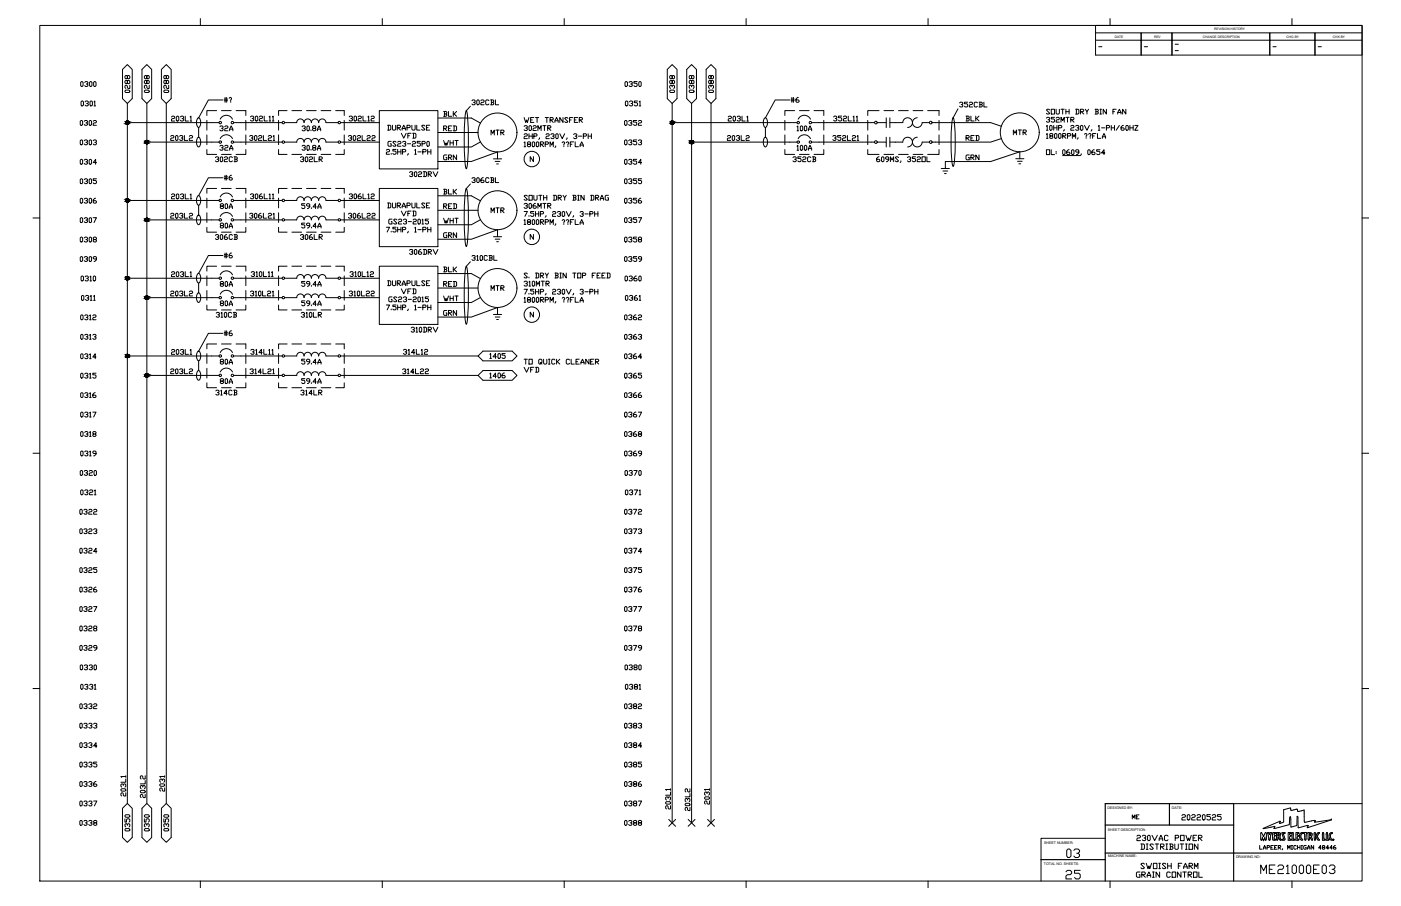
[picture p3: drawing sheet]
<svg xmlns="http://www.w3.org/2000/svg" width="432mm" height="279mm" viewBox="0 0 432 279" stroke-linecap="round" stroke-linejoin="round" font-family="sans-serif">
<defs><g id="words">
<text font-size="6.2" x="327.7" y="272.3">25</text>
<g font-size="5.7">
<text x="327.7" y="265.6">03</text>
<text x="387.7" y="270.6">ME21000E03</text>
</g>
<g font-size="4.9">
<text x="135.8" y="70.2">WHT</text>
<text x="135.8" y="94.2">WHT</text>
<text x="67" y="119.6">80A</text>
<text x="350.7" y="269.2">SWOISH FARM</text>
</g>
<g font-size="4.4">
<text x="24" y="27.9">0300</text>
<text x="41.3" y="29.6" transform="rotate(-90 41.3 29.6)">0288</text>
<text x="47.3" y="29.6" transform="rotate(-90 47.3 29.6)">0288</text>
<text x="53.3" y="29.6" transform="rotate(-90 53.3 29.6)">0288</text>
<text x="191.9" y="27.9">0350</text>
<text x="209.2" y="29.6" transform="rotate(-90 209.2 29.6)">0388</text>
<text x="215.2" y="29.6" transform="rotate(-90 215.2 29.6)">0388</text>
<text x="221.2" y="29.6" transform="rotate(-90 221.2 29.6)">0388</text>
<text x="24" y="33.9">0301</text>
<text x="68.1" y="32.8">#?</text>
<text x="144.6" y="33.5">302CBL</text>
<text x="191.9" y="33.9">0351</text>
<text x="243.1" y="32.8">#6</text>
<text x="294.9" y="34.2">352CBL</text>
<text x="24" y="39.9">0302</text>
<text x="51.9" y="38.5">203L1</text>
<text x="67" y="41.6">32A</text>
<text x="92.1" y="41.6">30.8A</text>
<text x="106.9" y="38.5">302L12</text>
<text x="118.5" y="41.3">DURAPULSE</text>
<text x="135.8" y="37">BLK</text>
<text x="135.8" y="41.6">RED</text>
<text x="191.6" y="39.9">0352</text>
<text x="223.7" y="38.5">203L1</text>
<text x="244.8" y="41.6">100A</text>
<text x="296.7" y="38.5">BLK</text>
<text x="24" y="45.9">0303</text>
<text x="51.9" y="44.4">203L2</text>
<text x="67" y="47.6">32A</text>
<text x="76.2" y="44.4">302L21</text>
<text x="92.1" y="47.6">30.8A</text>
<text x="106.5" y="44.4">302L22</text>
<text x="118.5" y="46.2">GS23-25P0</text>
<text x="122.8" y="43.7">VFD</text>
<text x="135.8" y="45.9">WHT</text>
<text x="150.6" y="42.7">MTR</text>
<text x="191.6" y="45.9">0353</text>
<text x="223.3" y="44.4">203L2</text>
<text x="244.8" y="47.6">100A</text>
<text x="255.8" y="44.4">352L21</text>
<text x="296.7" y="44.4">RED</text>
<text x="311.5" y="42.7">MTR</text>
<text x="24" y="51.9">0304</text>
<text x="65.6" y="51.2">302CB</text>
<text x="91.7" y="51.2">302LR</text>
<text x="135.8" y="50.4">GRN</text>
<text x="191.6" y="51.9">0354</text>
<text x="243.4" y="51.2">352CB</text>
<text x="296.7" y="50.4">GRN</text>
<text x="24" y="57.9">0305</text>
<text x="68.1" y="56.8">#6</text>
<text x="125.2" y="55.7">302DRV</text>
<text x="144.6" y="57.5">306CBL</text>
<text x="191.6" y="57.9">0355</text>
<text x="24" y="63.9">0306</text>
<text x="51.9" y="62.4">203L1</text>
<text x="67" y="65.6">80A</text>
<text x="92.1" y="65.6">59.4A</text>
<text x="106.9" y="62.4">306L12</text>
<text x="118.5" y="65.3">DURAPULSE</text>
<text x="135.8" y="61">BLK</text>
<text x="135.8" y="65.6">RED</text>
<text x="191.6" y="63.9">0356</text>
<text x="24" y="69.8">0307</text>
<text x="51.9" y="68.4">203L2</text>
<text x="67" y="71.6">80A</text>
<text x="76.2" y="68.4">306L21</text>
<text x="92.1" y="71.6">59.4A</text>
<text x="106.5" y="68.4">306L22</text>
<text x="118.9" y="70.2">GS23-2015</text>
<text x="122.8" y="67.7">VFD</text>
<text x="150.6" y="66.7">MTR</text>
<text x="191.6" y="69.8">0357</text>
<text x="24" y="75.8">0308</text>
<text x="65.6" y="75.1">306CB</text>
<text x="91.7" y="75.1">306LR</text>
<text x="135.8" y="74.4">GRN</text>
<text x="191.6" y="75.8">0358</text>
<text x="24" y="81.8">0309</text>
<text x="68.1" y="80.8">#6</text>
<text x="125.2" y="79.7">306DRV</text>
<text x="144.6" y="81.5">310CBL</text>
<text x="191.6" y="81.8">0359</text>
<text x="24" y="87.8">0310</text>
<text x="51.9" y="86.4">203L1</text>
<text x="67" y="89.6">80A</text>
<text x="92.1" y="89.6">59.4A</text>
<text x="118.5" y="89.3">DURAPULSE</text>
<text x="135.8" y="85">BLK</text>
<text x="135.8" y="89.6">RED</text>
<text x="191.9" y="87.8">0360</text>
<text x="24.3" y="93.8">0311</text>
<text x="51.9" y="92.4">203L2</text>
<text x="67" y="95.6">80A</text>
<text x="92.1" y="95.6">59.4A</text>
<text x="106.9" y="92.4">310L22</text>
<text x="118.9" y="94.2">GS23-2015</text>
<text x="122.8" y="91.7">VFD</text>
<text x="150.6" y="90.7">MTR</text>
<text x="191.9" y="93.8">0361</text>
<text x="24" y="99.8">0312</text>
<text x="65.6" y="99.1">310CB</text>
<text x="92.1" y="99.1">310LR</text>
<text x="135.8" y="98.4">GRN</text>
<text x="191.6" y="99.8">0362</text>
<text x="24" y="105.8">0313</text>
<text x="68.1" y="104.8">#6</text>
<text x="125.9" y="103.7">310DRV</text>
<text x="191.6" y="105.8">0363</text>
<text x="24" y="111.8">0314</text>
<text x="51.9" y="110.4">203L1</text>
<text x="67" y="113.6">80A</text>
<text x="92.1" y="113.6">59.4A</text>
<text x="149.9" y="111.8">1405</text>
<text x="191.6" y="111.8">0364</text>
<text x="24" y="117.8">0315</text>
<text x="51.9" y="116.4">203L2</text>
<text x="123.1" y="116.4">314L22</text>
<text x="149.9" y="117.8">1406</text>
<text x="191.6" y="117.8">0365</text>
<text x="24" y="123.8">0316</text>
<text x="65.6" y="123.1">314CB</text>
<text x="91.7" y="123.1">314LR</text>
<text x="191.6" y="123.8">0366</text>
<text x="24" y="129.8">0317</text>
<text x="191.6" y="129.8">0367</text>
<text x="24" y="135.8">0318</text>
<text x="191.6" y="135.8">0368</text>
<text x="24" y="141.8">0319</text>
<text x="191.6" y="141.8">0369</text>
<text x="24" y="147.8">0320</text>
<text x="191.9" y="147.8">0370</text>
<text x="24" y="153.8">0321</text>
<text x="191.9" y="153.8">0371</text>
<text x="23.6" y="159.8">0322</text>
<text x="191.6" y="159.8">0372</text>
<text x="23.6" y="165.8">0323</text>
<text x="191.6" y="165.8">0373</text>
<text x="23.6" y="171.8">0324</text>
<text x="191.6" y="171.8">0374</text>
<text x="23.6" y="177.8">0325</text>
<text x="191.6" y="177.8">0375</text>
<text x="23.6" y="183.8">0326</text>
<text x="191.6" y="183.8">0376</text>
<text x="23.6" y="189.8">0327</text>
<text x="191.6" y="189.8">0377</text>
<text x="23.6" y="195.8">0328</text>
<text x="191.6" y="195.8">0378</text>
<text x="23.6" y="201.8">0329</text>
<text x="191.6" y="201.8">0379</text>
<text x="24" y="207.8">0330</text>
<text x="191.9" y="207.8">0380</text>
<text x="24" y="213.8">0331</text>
<text x="191.9" y="213.8">0381</text>
<text x="23.6" y="219.8">0332</text>
<text x="191.6" y="219.8">0382</text>
<text x="23.6" y="225.8">0333</text>
<text x="191.6" y="225.8">0383</text>
<text x="23.6" y="231.8">0334</text>
<text x="191.6" y="231.8">0384</text>
<text x="23.6" y="237.8">0335</text>
<text x="191.6" y="237.8">0385</text>
<text x="23.6" y="243.8">0336</text>
<text x="51.9" y="245.2" transform="rotate(-90 51.9 245.2)">2031</text>
<text x="191.6" y="243.8">0386</text>
<text x="23.6" y="249.8">0337</text>
<text x="39.9" y="246.6" transform="rotate(-90 39.9 246.6)">203L1</text>
<text x="45.9" y="247.3" transform="rotate(-90 45.9 247.3)">203L2</text>
<text x="191.6" y="249.8">0387</text>
<text x="207.8" y="250.8" transform="rotate(-90 207.8 250.8)">203L1</text>
<text x="213.8" y="251.2" transform="rotate(-90 213.8 251.2)">203L2</text>
<text x="219.8" y="249.1" transform="rotate(-90 219.8 249.1)">2031</text>
<text x="23.6" y="255.8">0338</text>
<text x="41.3" y="257.5" transform="rotate(-90 41.3 257.5)">0350</text>
<text x="47.3" y="257.5" transform="rotate(-90 47.3 257.5)">0350</text>
<text x="53.3" y="257.5" transform="rotate(-90 53.3 257.5)">0350</text>
<text x="191.6" y="255.8">0388</text>
<text x="363.4" y="254">20220525</text>
<text x="349.6" y="260.3">230VAC POWER</text>
</g>
<text font-size="4" x="348.2" y="253.6">ME</text>
<g font-size="2.6">
<text x="337.6" y="15.5">-</text>
<text x="351.7" y="15.5">-</text>
<text x="361.2" y="14.8">-</text>
<text x="391.6" y="15.5">-</text>
<text x="405.3" y="15.5">-</text>
</g>
<g font-size="1.1">
<text x="341.4" y="249.5">DESIGNED BY:</text>
<text x="361.2" y="249.5">DATE:</text>
<text x="341.5" y="256.2">SHEET DESCRIPTION:</text>
<text x="321.8" y="260.2">SHEET NUMBER:</text>
<text x="321.8" y="266.8">TOTAL NO. SHEETS:</text>
<text x="341.5" y="264.4">MACHINE NAME:</text>
<text x="381" y="264.7">DRAWING NO:</text>
</g>
<g font-size="1">
<text x="343.6" y="11.6">DATE</text>
<text x="355.7" y="11.6">REV</text>
<text x="370.7" y="11.6">CHANGE DESCRIPTION</text>
<text x="374.2" y="9.3">REVISION HISTORY</text>
<text x="396.5" y="11.6">CHG BY</text>
<text x="410.8" y="11.6">CHK BY</text>
</g>
</g></defs>
<!-- layer: 0 -->
<g fill="none" stroke="#000" stroke-width=".31">
<path d="M37.7 21.4l1.6-1.5 1.5 1.5v9l-1.5 1.5-1.6-1.5zM39.3 31.9v215.9M39.3 37.8h26M43.8 21.4l1.5-1.5 1.4 1.5v9l-1.4 1.5-1.5-1.5zM45.3 31.9v215.9M49.7 21.4l1.6-1.5 1.5 1.5v9l-1.5 1.5-1.6-1.5zM51.3 31.9v215.9M61.2 39.3v3M68.7 30.8h-4.5l-3 5.5M74.3 37.8h12.7M77.2 36.1l.2-.3h.5l.3 .5-.5 .2M77.9 36.5l.3 .3-.3 .5h-.5l-.2-.2"/>
<path d="M78.7 36.1l.2-.3 .5 .3v1l-.2 .2-.5-.2zM79.9 36.1l.3-.3h.5l.2 .3-.2 .4h-.5l-.3 .3v.5h1M81.4 35.8v1.5h1M82.9 36.1l.3-.3v1.5M82.9 37.3h.5M83.9 36.1l.3-.3v1.5M83.9 37.3h.5M105 37.8h11.9M116.9 34.1h18.1v18h-18.1zM135 36.4h10.3l2.8 1.6M143.7 34.2a59.2 59.2 0 0 1 .5 15.2l-.5 2.6a59.2 59.2 0 0 1-.4-15.2zM161.5 36.3l.5 1.5 .3-.8 .2 .8 .5-1.5"/>
<path d="M161.5 39l.3-.3h.5l.2 .5-.5 .3M162.3 39.5l.2 .2-.2 .6h-.5l-.3-.3M163 39l.3-.3 .5 .3v1l-.3 .3-.5-.3zM163.5 37h.5M164.3 39l.2-.3h.5l.3 .3-.3 .5h-.5l-.2 .2v.6h1M164.5 36.3h-1v1.5h1M165 36.3h1M165.5 36.3v1.5M167.3 38.7h1M167.8 38.7v1.6M168 36.3h1M168.5 36.3v1.5"/>
<path d="M168.8 39.5h.7l.3-.5-.3-.3h-.7v1.6M169 39.5l.8 .8M169.5 37h.8l.2-.5-.2-.2h-.8v1.5M169.8 37l.7 .8M171 37.8v-.6l.5-.9 .5 .9v.6M171 37.2h1M173.5 36.3v1.5l-1-1.5v1.5M175 36.5l-.2-.2h-.5l-.3 .2 1 1-.2 .3h-.5l-.3-.3M175.5 37h.5M176.5 36.3h-1v1.5M177 37h.5M178 36.3h-1v1.5h1"/>
<path d="M178.5 37h.8l.2-.5-.2-.2h-.8v1.5M178.8 37l.7 .8M205.7 21.4l1.5-1.5 1.5 1.5v9l-1.5 1.5-1.5-1.5zM207.2 31.9v221.9M207.2 37.8h36.2M211.7 21.4l1.5-1.5 1.5 1.5v9l-1.5 1.5-1.5-1.5zM213.2 31.9v221.9M217.6 21.4l1.5-1.5 1.5 1.5v9l-1.5 1.5-1.5-1.5zM219.1 31.9v221.9M235.7 36.4l.2-.1a2.05 2.05 0 0 1 0 3 2.13 2.13 0 0 1-.2-2.9zM235.9 39.3v3M243.4 30.8h-4.5l-3 5.5"/>
<path d="M252.4 37.8h16.1M256.9 36.1l.3-.3h.5l.2 .5-.5 .2M257.7 36.5l.2 .3-.2 .5h-.5l-.3-.2M259.4 35.8h-1v.5h.8l.2 .2v.6l-.2 .2h-.5l-.3-.2M259.9 36.1l.3-.3h.5l.2 .3-.2 .4h-.5l-.3 .3v.5h1M261.4 35.8v1.5h1M262.9 36.1l.3-.3v1.5M262.9 37.3h.5M263.9 36.1l.3-.3v1.5M263.9 37.3h.5M288.4 37.8h16.9l3.3 1.1M293.8 36.3a45.6 45.6 0 0 1 .3 14l-.3 1a45.6 45.6 0 0 1-.4-14z"/>
<path d="M295.3 33.6l-1.5 2.7M322.5 36.4l.3-.2 .7 .2-.2 .5h-.3M322.5 38.9l.3-.2v1.5M323.3 36.9l.2 .3-.2 .5-.8-.3M323.5 33.9l-.2-.2-.8 .2 1 1-.2 .3-.8-.3M323.5 38.9l.3-.2 .5 .2v1l-.3 .3-.5-.3zM324 33.7h1v1.5h-1zM324.8 38.7v1.5M324.8 39.4h1M325 36.2h-1v.5h.8l.2 .2v.5l-.2 .3-.8-.3M325.5 33.7v1.2l.3 .3 .7-.3v-1.2M325.5 36.4l.3-.2 .7 .2-.2 .5h-.5l-.3 .3v.5h1"/>
<path d="M325.8 38.7v1.5M326.3 39.4h.7l.3-.5-.3-.2h-.7v1.5M327 37.7v-1.5l.5 1 .5-1v1.5M327 33.7h1M327.5 33.7v1.5M328 39.9l-.2 .5M328.5 33.7v1.5M328.5 34.4h1M328.5 36.2h1M329 36.2v1.5M329.5 33.7v1.5M330 36.9h.8l.2-.5-.2-.2h-.8v1.5"/>
<path d="M330 38.9l.3-.2 .7 .2-.2 .5h-.5l-.3 .3v.5h1M330.3 36.9l.7 .8M331.5 33.7h.8l.2 .2v1l-.2 .3h-.8M331.5 38.9l.3-.2 .7 .2-.2 .5h-.3M331.8 33.7v1.5M332.3 39.4l.2 .3-.2 .5-.8-.3M333 34.4h.8l.2-.5-.2-.2h-.8v1.5M333 38.9l.3-.2 .5 .2v1l-.3 .3-.5-.3zM333.3 34.4l.7 .8M334.2 38.7l.8 1.5 .8-1.5M334.5 33.7l.5 .7v.8M335.5 33.7l-.5 .7"/>
<path d="M336.5 39.9l-.2 .5M337.5 33.7h.8l.2 .2-.2 .5M337.8 34.4h.5l.2 .5-.2 .3h-.8M337.8 33.7v1.5M338.5 38.9l.3-.2v1.5M339 33.7h.5M339 35.2h.5M339.2 33.7v1.5M339.5 39.4h1M341 33.7v1.5l-1-1.5v1.5M341 39.4h.8l.2-.5-.2-.2h-.8v1.5M342.5 39.4h1"/>
<path d="M342.5 38.7v1.5M343 34.4h.5M343.5 38.7v1.5M344 33.7h-1v1.5M344.5 35.2v-.5l.5-1 .5 1v.5M344.5 34.7h1M345 38.7l-1 1.5M346.3 38.7l-.8 .5v.7l.2 .3 .8-.3-.2-.5h-.8M347 33.7v1.5l-1-1.5v1.5M347 38.9l.2-.2 .6 .2v1l-.3 .3-.5-.3zM348.2 39.4h1.1M348.2 38.7v1.5"/>
<path d="M349.3 38.7v1.5M349.7 38.7h1l-1 1.5h1M45.3 43.8h20M68.7 54.8h-4.5l-3 5.5M74.3 43.8h12.7M80.7 59.8l-.8 .5v.7l.3 .3h.5l.2-.3-.2-.5h-.8M81.4 59.8v1.5h1M105 43.8h11.9M116.9 58.1h18.1v18h-18.1zM125.8 47.3l-.2 .5M135 40.9h12.3M143.7 58.1a59.2 59.2 0 0 1 .5 15.3l-.5 2.6a59.2 59.2 0 0 1-.4-15.2z"/>
<path d="M148.1 43.8l-2.8 1.5h-10.3M153.3 46.9l-8 2.9h-10.3M161.5 41.5l.3-.3h.5l.2 .3-.2 .5h-.5l-.3 .2v.5h1M161.5 44l.3-.3v1.5M161.5 45.2h.5M162.8 44.5l-.3-.5 .3-.3h.5l.2 .5-1 .5 .3 .5h.5l.2-.2-.2-.5M163 41.2v1.5M163 42h1M164 41.2v1.5M164.3 43.7l.5 .3v1l-.3 .2-.5-.2v-1zM164.4 48.3v1.5l-1-1.5v1.5M164.5 42h.8l.2-.5-.2-.3h-.8v1.5"/>
<path d="M165.5 43.7l.5 .3v1l-.2 .2-.5-.2v-1zM165.8 40.3v-1.6l.5 1 .5-1v1.6M166.3 42.5l-.3 .5M166.5 44.5h.8l.2-.5-.2-.3h-.8v1.5M166.8 44.5l.7 .7M168 44.5h.8l.2-.5-.2-.3h-.8v1.5M168.3 41.5l.2-.3h.5l.3 .3-.3 .5h-.5l-.2 .2v.5h1M169.5 45.2v-1.5l.5 1 .5-1v1.5M169.8 41.5l.2-.3h.5l.3 .5-.5 .3M170.5 42l.3 .2-.3 .5h-.5l-.2-.2M171.3 45l-.3 .5M171.5 41.2l.5 .3v1l-.2 .2-.5-.2v-1z"/>
<path d="M172.5 41.2l.8 1.5 .7-1.5M173.3 44l.2-.3 .5 .3-.2 .7M173.8 45v.2M174.5 44l.3-.3 .5 .3-.3 .7M174.8 42.5l-.3 .5M175 45v.2M175.8 44.5h.5M176.8 41.5l.2-.3h.5l.3 .3-.3 .5h-.2M176.8 43.7h-1v1.5M177.3 43.7v1.5h1M177.5 42l.3 .2-.3 .5h-.5l-.2-.2M178.3 42h1"/>
<path d="M178.8 45.2v-.5l.5-1 .5 1v.5M178.8 44.7h1M179.8 42h.7l.3-.5-.3-.3h-.7v1.5M181.3 42h1M181.3 41.2v1.5M182.3 41.2v1.5M213.2 43.8h30.2M235.7 42.4l.2-.1a2.05 2.05 0 0 1 0 3 2.13 2.13 0 0 1-.2-2.9zM252.4 43.8h16.1M270.9 48.4l-.7 .5v.7l.2 .3h.5l.3-.3-.3-.5h-.7M271.9 48.4l.5 .2v1l-.2 .3-.5-.3v-1zM273.9 49.1h-.7l-.3-.2 .3-.5h.5l.2 .2v.8l-.7 .5"/>
<path d="M274.4 49.9v-1.5l.5 1 .5-1v1.5M276.9 48.6l-.2-.2h-.5l-.3 .2 1 1-.2 .3h-.5l-.3-.3M277.7 49.6l-.3 .5M279.7 48.6l.2-.2h.5l.3 .2v.3l-.5 .2M280.4 49.1l.3 .3-.3 .5h-.5l-.2-.3M282.2 48.4h-1v.5h.7l.3 .2v.5l-.3 .3h-.5l-.2-.3M282.7 48.6l.2-.2h.5l.3 .2-.3 .5-.7 .3v.5h1M284.2 48.4h1v1.5h-1zM285.7 48.4v1.5h1M308.6 42.7l-3.3 1.1h-16.9M314.3 46.8l-9 3h-13.9M322.5 41.4l.3-.2v1.5"/>
<path d="M322.5 46.2h1v1.5h-1zM322.5 40.2h.5M322.5 42.7h.5M323.8 41.9l-.3-.2 .3-.5h.5l.2 .5-.2 .2h-.5l-.3 .5 .8 .3 .2-.3-.2-.5M324 46.2v1.5h1M325 41.4l.3-.2 .5 .2v1l-.3 .3-.5-.3zM325.5 46.7v.2M325.5 47.2v.2M326.5 41.2l.5 .2v1l-.2 .3-.5-.3v-1zM327.5 41.9h.8l.2-.5-.2-.2h-.8v1.5M327.5 46.4l.3-.2 .5 .2v1l-.3 .3-.5-.3zM327.5 48h5.5"/>
<path d="M327.8 41.9l.7 .8M329 41.9h.8l.2-.5-.2-.2h-.8v1.5M329.5 46.2l-.7 .5v.7l.2 .3h.5l.3-.5-.3-.3h-.7M330.3 46.4l.2-.2 .5 .2v1l-.2 .3-.5-.3zM330.5 42.7v-1.5l.5 1 .5-1v1.5M332.3 42.4l-.3 .5M332.5 46.9h-.7l-.3-.2 .3-.5 .7 .2v.8l-.7 .5M333.3 47.4l-.3 .5M334.2 41.4l.3-.2 .5 .2-.2 .8M334.8 42.4v.3M335.3 46.4l.2-.2 .5 .2v1l-.2 .3-.5-.3zM335.5 41.4l.3-.2 .5 .2-.3 .8"/>
<path d="M336 42.4v.3M336.7 41.9h.6M337.3 46.2l-.8 .5v.7l.2 .3h.6l.2-.5-.2-.3h-.8M337.8 41.2h-1.1v1.5M338.3 41.2v1.5h.9M338.5 40.2h.5M339 46.2h-1v.5h.8l.2 .2v.5l-.2 .3h-.5l-.3-.3M339.8 42.7v-.5l.5-1 .4 1.5M339.8 42.2h.9M340.5 47.2h-1l.8-1v1.5M39.3 61.8h26M45.3 67.8h20"/>
<path d="M61.2 63.3v3M68.7 78.8h-4.5l-3 5.5M74.3 61.8h12.7M74.3 67.8h12.7M77.2 60l.2-.2h.5l.3 .5-.5 .2M77.9 60.5l.3 .3-.3 .5h-.5l-.2-.3M78.7 60l.2-.2 .5 .2v1l-.2 .3-.5-.3zM82.9 60l.3-.2v1.5M82.9 61.3h.5M83.9 60l.3-.2v1.5M83.9 61.3h.5M105 61.8h11.9"/>
<path d="M105 67.8h11.9M125.8 71.3l-.2 .5M135 64.8h12.3M135 60.4h10.3l2.8 1.5M148.1 67.7l-2.8 1.6h-10.3M153.3 70.9l-8 2.9h-10.3M161.5 63l.3-.3h.5l.2 .5-.5 .3M161.5 65.2h1l-.7 1.5M161.5 68l.3-.3v1.5M161.5 69.2h.5M162.3 63.5l.2 .2-.2 .5h-.5l-.3-.2M162.5 60.5l-.2-.3h-.5l-.3 .3 1 1-.2 .2h-.5l-.3-.2"/>
<path d="M162.8 68.5l-.3-.5 .3-.3h.5l.2 .5-1 .5 .3 .5h.5l.2-.2-.2-.5M163 60.2h1v1.5h-1zM163 63l.3-.3 .5 .3v1l-.3 .2-.5-.2zM163 66.5v.2M164.3 67.7l.5 .3v1l-.3 .2-.5-.2v-1zM164.4 72.3v1.5l-1-1.5v1.5M164.5 60.2v1.3l.3 .2h.5l.2-.2v-1.3M164.5 65.2h-1v.5h.8l.2 .3v.5l-.2 .2h-.5l-.3-.2M165 62.7l-.7 .5v.8l.2 .2h.5l.3-.5-.3-.2h-.7M165 65.2v1.5M165 66h1M165.5 67.7l.5 .3v1l-.2 .2-.5-.2v-1z"/>
<path d="M165.8 64.2v-1.5l.5 1 .5-1v1.5M166 60.2h1M166 65.2v1.5M166.5 66h.8l.2-.5-.2-.3h-.8v1.5M166.5 68.5h.8l.2-.5-.2-.3h-.8v1.5M166.5 60.2v1.5M166.8 68.5l.7 .7M167.3 62.7h1M167.5 60.2v1.5M167.5 61h1M167.8 62.7v1.5M168 68.5h.8l.2-.5-.2-.3h-.8v1.5"/>
<path d="M168.3 66.5l-.3 .5M168.5 60.2v1.5M168.8 63.5h.7l.3-.5-.3-.3h-.7v1.5M169 63.5l.8 .7M169.5 69.2v-1.5l.5 1 .5-1v1.5M170.3 65.5l.2-.3h.5l.3 .3-.3 .5h-.5l-.2 .2v.5h1M170.5 60.2h.8l.2 .3v1l-.2 .2h-.8M170.8 60.2v1.5M171.3 69l-.3 .5M171.8 65.5l.2-.3h.5l.3 .5-.5 .3M172 61h.8l.2-.5-.2-.3h-.8v1.5M172.3 61l.7 .7"/>
<path d="M172.5 66l.3 .2-.3 .5h-.5l-.2-.2M173.3 65.5l.2-.3 .5 .3v1l-.2 .2-.5-.2zM173.3 68l.2-.3 .5 .3-.2 .7M173.5 60.2l.5 .8v.7M173.8 69v.2M174.5 65.2l.8 1.5 .7-1.5M174.5 68l.3-.3 .5 .3-.3 .7M174.5 60.2l-.5 .8M175 69v.2M175.8 68.5h.5M176.5 60.2h.8l.2 .3-.2 .5M176.8 61h.5l.2 .5-.2 .2h-.8"/>
<path d="M176.8 66.5l-.3 .5M176.8 67.7h-1v1.5M176.8 60.2v1.5M177.3 67.7v1.5h1M178 60.2h.5M178 61.7h.5M178.3 60.2v1.5M178.8 65.5l.2-.3h.5l.3 .5-.5 .3M178.8 69.2v-.5l.5-1 .5 1v.5M178.8 68.7h1M179.5 66l.3 .2-.3 .5h-.5l-.2-.2M180 60.2v1.5l-1-1.5v1.5"/>
<path d="M180.3 66h1M181.8 66h.7l.3-.5-.3-.3h-.7v1.5M182 60.2h.8l.2 .3v1l-.2 .2h-.8M182.3 60.2v1.5M183.3 66h1M183.3 65.2v1.5M183.5 61h.8l.2-.5-.2-.3h-.8v1.5M183.8 61l.7 .7M184.3 65.2v1.5M185 61.7v-.5l.5-1 .5 1v.5M185 61.2h1M187.5 60.2h-.7l-.3 .3v1l.3 .2h.7v-.7h-.2"/>
<path d="M39.3 85.8h26M45.3 91.8h20M61.2 87.3v3M74.3 85.8h12.7M74.3 91.8h12.7M77.2 90l.2-.2h.5l.3 .2v.3l-.5 .2M77.4 84l.3-.2h.5l.2 .5-.5 .2M77.9 90.5l.3 .3-.3 .5h-.5l-.2-.3M78.2 84.5l.2 .3-.2 .5h-.5l-.3-.3M78.7 90l.2-.2v1.5M78.7 91.3h.5M78.9 84l.3-.2v1.5"/>
<path d="M78.9 85.3h.5M79.7 90l.2-.2 .5 .2v1l-.2 .3-.5-.3zM79.9 84l.3-.2 .5 .2v1l-.3 .3-.5-.3zM80.9 89.8v1.5h1M81.2 83.8v1.5h1M82.4 90l.3-.2h.5l.2 .2-.2 .5h-.5l-.3 .3v.5h1M82.7 84l.2-.2v1.5M82.7 85.3h.5M83.7 84l.2-.2v1.5M83.7 85.3h.5M83.9 90l.3-.2v1.5M83.9 91.3h.5"/>
<path d="M105 85.8h11.9M105 91.8h11.9M107.9 84l.2-.2h.5l.3 .5-.5 .2M108.6 84.5l.3 .3-.3 .5h-.5l-.2-.3M109.4 84l.2-.2v1.5M109.4 85.3h.5M110.4 84l.2-.2 .5 .2v1l-.2 .3-.5-.3zM111.6 83.8v1.5h1M113.1 84l.3-.2v1.5M113.1 85.3h.5M114.1 84l.3-.2h.5l.2 .2-.2 .5-.8 .3v.5h1M116.9 82.1h18.1v17.9h-18.1z"/>
<path d="M125.8 95.3l-.2 .5M135 88.8h12.3M135 84.4h10.3l2.8 1.5M143.7 82.1a59.2 59.2 0 0 1 .5 15.3l-.5 2.6a59.2 59.2 0 0 1-.4-15.3zM148.1 91.8l-2.8 1.5h-10.3M153.3 94.8l-8 3h-10.3M161.5 87l.3-.3h.5l.2 .5-.5 .3M161.5 89.2h1l-.7 1.5M161.5 92l.3-.3v1.5M161.5 93.2h.5M162.3 87.5l.2 .2-.2 .5h-.5l-.3-.2M162.5 84.5l-.2-.3h-.5l-.3 .3 1 1-.2 .2h-.5l-.3-.2"/>
<path d="M162.8 92.5l-.3-.3 .3-.5h.5l.2 .5-.2 .3h-.5l-.3 .5 .3 .2h.5l.2-.2-.2-.5M163 87l.3-.3v1.5M163 85.5v.2M163 90.5v.2M163 88.2h.5M164.3 86.7l.5 .3v1l-.3 .2-.5-.2v-1zM164.3 91.7l.5 .3v1l-.3 .2-.5-.2v-1zM164.4 96.3v1.5l-1-1.5v1.5M164.5 89.2h-1v.5h.8l.2 .3v.5l-.2 .2h-.5l-.3-.2M165 84.2h.8l.2 .3v1l-.2 .2h-.8M165 89.2v1.5M165 90h1"/>
<path d="M165.3 88.2v-1.5l.5 1 .5-1v1.5M165.3 84.2v1.5M165.5 91.7l.5 .3v1l-.2 .2-.5-.2v-1zM166 89.2v1.5M166.5 85h.8l.2-.5-.2-.3h-.8v1.5M166.5 90h.8l.2-.5-.2-.3h-.8v1.5M166.5 92.5h.8l.2-.5-.2-.3h-.8v1.5M166.8 85l.7 .7M166.8 86.7h1M166.8 92.5l.7 .7M167.3 86.7v1.5M168 84.2l.5 .8v.7"/>
<path d="M168 92.5h.8l.2-.5-.2-.3h-.8v1.5M168.3 87.5h.7l.3-.5-.3-.3h-.7v1.5M168.3 90.5l-.3 .5M168.5 87.5l.8 .7M169 84.2l-.5 .8M169.5 93.2v-1.5l.5 1 .5-1v1.5M170.3 89.5l.2-.3h.5l.3 .3-.3 .5-.7 .2v.5h1M171 84.2h.8l.2 .3-.2 .5M171.3 85h.5l.2 .5-.2 .2h-.8M171.3 93l-.3 .5M171.3 84.2v1.5M171.8 89.5l.2-.3h.5l.3 .5-.5 .3"/>
<path d="M172.5 90l.3 .2-.3 .5h-.5l-.2-.2M172.5 84.2h.5M172.5 85.7h.5M172.8 84.2v1.5M173.3 89.5l.2-.3 .5 .3v1l-.2 .2-.5-.2zM173.3 92l.2-.3 .5 .3-.2 .7M173.8 93v.2M174.5 84.2v1.5l-1-1.5v1.5M174.5 89.2l.8 1.5 .7-1.5M174.5 92l.3-.3 .5 .3-.3 .7M175 93v.2M175.8 92.5h.5"/>
<path d="M176.5 84.2h1M176.8 90.5l-.3 .5M176.8 91.7h-1v1.5M177 84.2v1.5M177.3 91.7v1.5h1M178 84.2h1v1.5h-1zM178.8 89.5l.2-.3h.5l.3 .5-.5 .3M178.8 93.2v-.5l.5-1 .5 1v.5M178.8 92.7h1M179.5 85h.8l.2-.5-.2-.3h-.8v1.5M179.5 90l.3 .2-.3 .5h-.5l-.2-.2M180.3 90h1"/>
<path d="M181.8 90h.7l.3-.5-.3-.3h-.7v1.5M182.5 85h.5M183.3 89.2v1.5M183.3 90h1M183.5 84.2h-1v1.5M184 85h.5M184.3 89.2v1.5M185 84.2h-1v1.5h1M185.5 85h.5M186.5 84.2h-1v1.5h1M187 84.2h.8l.2 .3v1l-.2 .2h-.8M187.3 84.2v1.5"/>
<path d="M39.3 109.8h26M45.3 115.8h20M61.2 111.3v3M68.7 102.8h-4.5l-3 5.5M74.3 109.8h12.7M74.3 115.8h12.7M77.1 114l.2-.2 .8 .2v.3l-.5 .2M77.3 108l.3-.2h.5l.2 .5-.5 .2M77.8 114.5l.3 .3-.3 .4-.7-.2M78.1 108.5l.2 .2-.2 .6h-.5l-.3-.3M78.6 114l.2-.2v1.4M78.6 115.2h.5"/>
<path d="M78.8 108l.3-.2v1.5M78.8 109.3h.5M80.6 114.8h-1l.7-1v1.4M80.8 108.7h-1l.8-.9v1.5M81.1 113.8v1.4h1M81.3 107.8v1.5h1M82.6 114l.2-.2 .8 .2-.3 .5h-.5l-.2 .3v.4h1M82.8 108l.3-.2v1.5M82.8 109.3h.5M83.8 108l.3-.2v1.5M83.8 109.3h.5M84.1 114l.2-.2v1.4"/>
<path d="M84.1 115.2h.5M94 116.8h-1v.5h.7l.3 .2v.5l-.3 .3h-.5l-.2-.3M95.5 117.5h-.8l-.2-.2 .2-.5h.5l.3 .2v.8l-.8 .5M96 118v.3M97.5 117.8h-1l.7-1v1.5M98 118.3v-.5l.5-1 .5 1.5M98 117.8h1M105 109.8h42.3M105 115.8h42.3M124.3 108l.3-.2h.5l.2 .2-.2 .5h-.3M125.1 108.5l.2 .2-.2 .6h-.5l-.3-.3M125.8 108l.3-.2v1.5"/>
<path d="M125.8 109.3h.5M127.8 108.7h-1l.8-.9v1.5M128.3 107.8v1.5h1M129.8 108l.3-.2v1.5M129.8 109.3h.5M130.8 108l.3-.2h.5l.2 .2-.2 .5-.8 .2v.6h1M147.3 109.8l1.6-1.5h8.9l1.5 1.5-1.5 1.5h-8.9zM147.3 115.8l1.6-1.5h8.9l1.5 1.5-1.5 1.5h-8.9zM161.5 113.3l.8 1.5 .7-1.5M161.5 110.8h1M162 110.8v1.5M163 110.8h1v1.5h-1z"/>
<path d="M163.5 114h.5M164.5 113.3h-1v1.5M165 113.3h.8l.2 .2v1l-.2 .3h-.8M165.3 113.3v1.5M166.5 111.8l.3 .2-.5 .3-.3-.3v-1l.3-.2h.5l.2 .2v.8l-.2 .2 .2 .3M167.5 110.8v1.2l.3 .3h.5l.2-.3v-1.2M169 110.8h.5M169 112.3h.5M169.3 110.8v1.5M171 111l-.2-.2h-.5l-.3 .2v1l.3 .3h.5l.2-.3M171.5 110.8v1.5M171.8 111.5l.7 .8"/>
<path d="M172.5 110.8l-1 .7M175.5 111l-.2-.2h-.5l-.3 .2v1l.3 .3h.5l.2-.3M176 110.8v1.5h1M177.5 111.5h.5M178.5 110.8h-1v1.5h1M179 112.3v-.5l.5-1 .5 1v.5M179 111.8h1M181.5 110.8v1.5l-1-1.5v1.5M182 111.5h.5M183 110.8h-1v1.5h1M183.5 111.5h.8l.2-.5-.2-.2h-.8v1.5M183.8 111.5l.7 .8"/>
<path d="M37.7 249.3l1.6-1.5 1.5 1.5v9l-1.5 1.5-1.6-1.5zM43.8 249.3l1.5-1.5 1.4 1.5v9l-1.4 1.5-1.5-1.5zM49.7 249.3l1.6-1.5 1.5 1.5v9l-1.5 1.5-1.6-1.5zM206.1 252.7l2.1 2.1M208.2 252.7l-2.1 2.1M212.1 252.7l2.1 2.1M214.2 252.7l-2.1 2.1M218.1 252.7l2.1 2.1M220.2 252.7l-2.1 2.1M388.7 256.8l-.1 2 .2 .3 .2-.2M388.7 256.8l.4 .6M389.1 258.4l-.1 .4"/>
<path d="M389.1 258.4h.1M389.1 258.4l.3 .9 .4-.8M389.2 257.4l.2 .6 .3-.6M389.7 257.4l.5-.6 .1 1.1-.1 1.2-.3-.1-.1-.6M389.8 258.4v.1M389.9 258.4h.1M390.9 257.8l.2 1.1 .3 .2M391 256.8l.3 .6 .1-.6h.4M391 256.8l-.3 .1 .2 .9M391.5 259l-.1 .1M391.6 257.6l-.2 1.4M391.8 257l-.2 .6"/>
<path d="M391.9 256.8l-.1 .2M392.3 259l.1 .1M392.5 259.1h.4M392.5 256.8l-.3 .5 .1 1.7M392.5 256.8h.5M392.7 255.5h.1M392.8 254.9l-.1 .6M392.9 257.6h.2M393 259.1h-.1M393 256.8l.1 .1-.4 .4 .2 .3M393.1 257.7a.65 .65 0 0 0-.5 .6 .65 .65 0 0 0 .5 .7M393.1 259l-.1 .1"/>
<path d="M393.1 257.6v.1M393.1 257.7h.1M393.1 259h.1M393.9 258.6v-.6l.5 .9M394 257.1l.2 .2a.26 .26 0 0 1 0 .3 .26 .26 0 0 1-.4 0 .26 .26 0 0 1 .1-.4l.1-.1M394.4 258.9l.4 .2M394.5 253.3h.1M394.5 253.3l-5.2 2.2 3.6-.7M394.6 253.3h.1M394.6 258.6l.2 .4M394.7 257.2l-.2 .9 .2 .5M394.7 257.3l-.2-.5-1.1-.1 .2 2.4 .2-.1 .1-.5"/>
<path d="M394.8 259v.1M395 259h.1M395.1 259l.2 .1M395.1 256.9l.1 .3M395.2 257.2v.2M395.2 257.4l.4 1.3-.6 .3M395.6 257.3l.4 1.3M396 256.8h-.9M396 256.8l-.4 .5M396 258.6a.42 .42 0 0 1-.1 .5 .42 .42 0 0 1-.5 0M397.4 257.3l.6 .4-.5 .4M397.5 258.7l.5 .3"/>
<path d="M397.5 252.6l-.1 1.7-4.6 1.2M397.5 258.1v.6M397.6 252l.1-.1 .1 .3 .1 2.9 1.8-.5 .2-2.8 .2 3.4M397.6 252l-.1 .6M398 259l-.3 .1M398 256.9l-.6 .4M398 256.9l-1-.2v2.4h.7M398 259h-.1M398 256.9h.1M398.2 249.9l-.3-.1-.1-.7-2.2 .6v3.8l-1.2 .4 .2-.6M398.2 257v.3M398.2 257l.1-.3 .3 .2v1.7l.5 .2-.1 .2-.8 .1v-1.8"/>
<path d="M399.7 249.5l-1.5 .4M399.7 249.5l.4 .7M399.8 257.3l.1 .2M399.8 257.5l.6 .2-.3 .2a.59 .59 0 0 0-.2 .6 .59 .59 0 0 0 .5 .5h-.1M399.9 256.7l.4 .1M399.9 256.7h-.5v2.4h.5M400 259.1h-.1M400.1 257.1l-.3 .2M400.1 255.2l.1 .1M400.2 255.3h.1M400.3 259l-.3 .1M400.3 256.9l-.3 .2"/>
<path d="M400.8 257a1.08 1.08 0 0 0-.4 1.3 1.08 1.08 0 0 0 1.1 .7l-.4-.4M401 256.9l-.2 .1M401 256.9h.5M401.1 257.3v1.3M401.5 256.9l-.4 .4M401.5 256.9h.1M401.9 249.8l-1.8 .4M401.9 249.8h.1M401.9 249.8l.1 .6M402 250.4v.6M402 251v2.4M402 257.1l.1 .1"/>
<path d="M402.6 257.1l-.1 1.6-.2 .4-.2-.4v-1.5M402.7 257l-.1 .1M402.8 257h-.1M402.8 256.9l-.1-.1a.56 .56 0 0 0-1 .2l.3 .1M402.8 256.9v.1M403.1 254.9l-.1 .3M403.1 254.9l.1-.3h-.3l-2.7 .7M403.6 258.5l-.1 .5h-.3M403.6 258.6l.1-.6 .3 .6M403.7 256.8l.6 .1 .1 .4M403.7 256.8l-.6-.1 .2 2.3M403.9 257.7h-.1"/>
<path d="M403.9 258.5l.5 .6v-.6M404.4 257.3l-.2 .7 .2 .6M405 257.3l.1-.4 .2-.1 .2 1.7-.1 .5h-.2M405 257.3l.2 1.7M405.1 253l-2.8 .6-.3-.2M405.1 253l.3 .1-.2 .4M405.2 253.5h.1M405.7 258.3l.2 .4M405.8 257.3l-.1 1M405.9 258.7l.3 .4h.4M406.1 256.8l-.3 .5M406.2 256.9a.27 .27 0 0 1 .3-.3 .27 .27 0 0 1 .2 .4 .27 .27 0 0 1-.3 .2l-.2 .3"/>
<path d="M406.2 257.5v.8M406.2 258.3l.4 .8M407.6 257.3v1.8h.6M408 257.2v.6M408 257.2l-.3-.5-.1 .6M408 257.8l.1 1M408.1 258.7l.3 .3M408.4 259l-.2 .1M408.8 257.3v1.8h.6M409.2 257.2v.6M409.2 257.2l-.3-.5-.2 .6M409.2 258.3l.1 .4 .3 .3"/>
<path d="M409.2 257.8v.5M409.5 259.1h-.2M409.6 259l-.1 .1M409.6 259h.1M410.1 258.4l.5 .7M410.3 252.8l-5.1 .7M410.3 252.8h.1M410.3 252.8l-7.3 2.4M410.3 256.8a1.22 1.22 0 0 0-.7 1.2 1.22 1.22 0 0 0 1 1.1M410.3 256.8l.3 .1M410.6 257a.71 .71 0 0 0-.5 1.1v.2M410.6 256.9v.1"/>
<path d="M410.8 259l.1 .1M410.8 259h.1M410.8 258.9v.1M410.9 258.8l-.1 .1M410.9 259.1h.1M410.9 258.8l.2 .2M410.9 258.8h.1M411 259.1h-.1M411.1 259.1h-.1M411.1 259h.1M411.1 259v.1M388.2 260.7v1.2h.8"/>
<path d="M389.4 261.9l.4-1.2 .4 1.2M389.4 261.5h.8M390.6 261.3h.5l.2-.4-.7-.2v1.2M391.7 261.3h.4M392.5 260.7h-.8v1.2h.8M392.8 261.3h.4M393.6 260.7h-.8v1.2h.8M394 261.3h.6l.1-.4-.7-.2v1.2M394.2 261.3l.5 .6M395.3 261.7l-.2 .4M396.9 261.9v-1.2l.3 .8 .4-.8v1.2M398 261.9h.4"/>
<path d="M398 260.7h.4M398.2 260.7v1.2M399.5 260.9l-.2-.2-.5 .2v.8l.2 .2 .5-.2M399.9 261.3h.8M399.9 260.7v1.2M400.7 260.7v1.2M401.1 261.9h.3M401.1 260.7h.3M401.2 260.7v1.2M402.6 260.7l-.8 .2v.8l.8 .2v-.6h-.2M403 261.9l.4-1.2 .3 1.2M403 261.5h.7"/>
<path d="M404.9 260.7v1.2l-.8-1.2v1.2M407.2 261.5h-.8l.6-.8v1.2M407.7 261.3l-.1-.2 .1-.4h.4l.2 .4-.6 .2-.1 .4 .5 .2 .2-.2-.2-.4M409.5 261.5h-.8l.6-.8v1.2M410.6 261.5h-.7l.5-.8v1.2M411.6 260.7l-.6 .4v.6l.2 .2 .6-.2-.2-.4h-.6"/>
<circle cx="39.2" cy="37.8" r=".52"/>
<circle cx="207.2" cy="37.8" r=".52"/>
<circle cx="45.3" cy="43.8" r=".52"/>
<circle cx="163.9" cy="49" r="2.38"/>
<circle cx="213.1" cy="43.8" r=".52"/>
<circle cx="39.2" cy="61.8" r=".52"/>
<circle cx="45.3" cy="67.8" r=".52"/>
<circle cx="163.9" cy="73" r="2.38"/>
<circle cx="39.2" cy="85.8" r=".52"/>
<circle cx="45.3" cy="91.8" r=".52"/>
<circle cx="163.9" cy="97" r="2.38"/>
<circle cx="39.2" cy="109.8" r=".52"/>
<circle cx="45.3" cy="115.8" r=".52"/>
<circle cx="403.8" cy="257.4" r=".3"/>
</g>
<!-- layer: TITLE BLOCK -->
<path d="M340.6 254.4h39.6M360.4 247.8v6.6M320.9 265.1h19.7M340.6 271.7v-23.9h39.6v23.9M340.6 263.1h79.2" fill="none" stroke="#000" stroke-width=".36"/>
<g fill="none" stroke="#000" stroke-width=".31">
<path d="M12.3 7.8h407.5v263.9h-407.5zM61.8 5.7v2.1M117.8 5.7v2.1M173.9 5.7v2.1M230 5.7v2.1M286 5.7v2.1M337.7 10.1h14v2.3v-2.3h9.5v2.3v-2.3h30.2v2.3v-2.3h13.9v2.3v-2.3h14.5M337.7 12.4h14v4.6v-4.6h9.5v4.6v-4.6h30.2v4.6v-4.6h13.9v4.6v-4.6h14.5M337.7 7.8v9.2h82.1v-9.2h-82.1M342.1 5.7v2.1M398.2 5.7v2.1M10.2 67.2h2.1"/>
<path d="M419.8 67.2h2.1M10.2 139.8h2.1M419.8 139.8h2.1M10.2 212.3h2.1M419.8 212.3h2.1M340.6 258.5h-19.7v13.2M380.2 247.8h39.6M61.8 271.7v2.1M117.8 271.7v2.1M173.9 271.7v2.1M230 271.7v2.1M286 271.7v2.1"/>
<path d="M342.1 271.7v2.1M398.2 271.7v2.1"/>
</g>
<!-- layer: ATTRIBUTE -->
<g fill="none" stroke="#000" stroke-width=".31">
<path d="M351.6 260.3h.9l.2 .3v1.1l-.2 .2h-.9M351.9 260.3v1.6M353.3 261.9h.5M353.6 260.3v1.6M355.5 260.6l-.3-.3h-.5l-.3 .3 1.1 1.1-.3 .2h-.5l-.3-.2M356.6 260.3v1.6M357.7 261.1h.8l.3-.5-.3-.3h-.8v1.6M358 261.1l.8 .8M359.3 261.9h.6M359.6 260.3v1.6M360.7 261.1h.6l.2 .6-.2 .2h-.9M360.7 260.3v1.6"/>
<path d="M362.1 260.3v1.4l.3 .2h.5l.3-.2v-1.4M364.3 260.3v1.6M365.4 261.9h.5M365.6 260.3v1.6M366.5 260.3h1.1v1.6h-1.1zM369.2 260.3v1.6l-1.1-1.6v1.6"/>
</g>
<!-- layer: GRAPHIC -->
<g fill="none" stroke="#000" stroke-width=".31">
<path d="M63.8 37.1v3M65.3 37.8h2.2M66.8 34.1h-3v1.5M67.9 36.8a2.08 2.08 0 0 1 1.9-1.2 2.08 2.08 0 0 1 1.9 1.2M72.8 34.1h3v1.5M75.8 37.1v3M85.9 37.1v3M87.7 37.8h3.8M88.5 34.1h-2.6v1.5M90 34.1h3M94.5 34.1h3M99 34.1h3"/>
<path d="M100.5 37.8h3.7M103.5 34.1h2.6M106.1 37.1v3M241.9 37.1v3M244.9 34.1h-3v1.5M246 36.8a2.08 2.08 0 0 1 1.9-1.2 2.08 2.08 0 0 1 1.9 1.2M246.4 34.1h3M250.9 34.1h3v1.5M253.9 37.1v3M267.4 37.1v3M268.5 37.8h1.1M270.4 37.8h2.7"/>
<path d="M270.9 34.1h-3.5v1.5M272.4 34.1h3M273.1 36.3v3M274.3 37.8h3.9a1.49 1.49 0 0 1 1.5-1.5 1.49 1.49 0 0 1 1.5 1.5 1.49 1.49 0 0 1-1.5 1.5M274.3 36.3v3M276.9 34.1h3M281.4 34.1h3M282.7 36.3a1.49 1.49 0 0 0-1.5 1.5 1.49 1.49 0 0 0 1.5 1.5 1.49 1.49 0 0 0 1.5-1.5h2.3M285.9 34.1h3.5v1.5M287.3 37.8h1.1M289.4 37.1v3M63.8 46.1v1.5h3"/>
<path d="M63.8 41.6v3M65.3 43.8h2.2M66.8 58.1h-3v1.5M72.8 58.1h3v1.5M85.9 46.1v1.5h2.6M87.7 43.8h3.8M88.5 58.1h-2.6v1.5M90 47.6h3M90 58.1h3M94.5 58.1h3M99 58.1h3M100.5 43.8h3.7"/>
<path d="M103.5 58.1h2.6M106.1 46.1v1.5h-2.6M152.1 49h2.5M152.6 49.8h1.5M153.1 50.6h.5M153.3 46.9v2.1M241.9 41.6v3M253.9 41.6v3M267.4 46.1v1.5h3.5M268.5 43.8h1.1M270.4 43.8h2.7M272.4 47.6h3"/>
<path d="M273.1 42.3v3M274.3 43.8h3.9a1.49 1.49 0 0 1 1.5-1.5 1.49 1.49 0 0 1 1.5 1.5 1.49 1.49 0 0 1-1.5 1.5M274.3 42.3v3M276.9 47.6h3M281.4 47.6h3M282.7 42.3a1.49 1.49 0 0 0-1.5 1.5 1.49 1.49 0 0 0 1.5 1.5 1.49 1.49 0 0 0 1.5-1.5h2.3M287.3 43.8h1.1M289.4 46.1v1.5h-3.5M289.4 41.6v3M290.1 52h2.5M290.6 52.7h1.5M291.1 53.5h.5"/>
<path d="M291.4 49.8v2.2M313.1 49h2.5M313.6 49.7h1.5M314 50.5h.6M314.3 46.8v2.2M63.8 70.1v1.5h3M63.8 61.1v3M63.8 65.6v3M65.3 61.8h2.2M65.3 67.8h2.2M67.9 60.7a2.08 2.08 0 0 1 1.9-1.2 2.08 2.08 0 0 1 1.9 1.2M75.8 61.1v3"/>
<path d="M85.9 70.1v1.5h2.6M85.9 61.1v3M87.7 61.8h3.8M87.7 67.8h3.8M90 71.6h3M100.5 61.8h3.7M100.5 67.8h3.7M106.1 70.1v1.5h-2.6M106.1 61.1v3M152.1 73h2.5M152.6 73.8h1.5M153.1 74.5h.5"/>
<path d="M153.3 70.9v2.1M63.8 94.1v1.5h3M63.8 85.1v3M63.8 89.6v3M65.3 85.8h2.2M65.3 91.8h2.2M66.8 82.1h-3v1.5M67.9 84.7a2.08 2.08 0 0 1 1.9-1.2 2.08 2.08 0 0 1 1.9 1.2M72.8 82.1h3v1.5M75.8 94.1v1.5h-3M75.8 85.1v3M75.8 89.6v3"/>
<path d="M85.9 94.1v1.5h2.6M85.9 85.1v3M85.9 89.6v3M87.7 85.8h3.8M87.7 91.8h3.8M88.5 82.1h-2.6v1.5M90 82.1h3M90 95.6h3M94.5 82.1h3M99 82.1h3M99 95.6h3M100.5 85.8h3.7"/>
<path d="M100.5 91.8h3.7M103.5 82.1h2.6v1.5M106.1 94.1v1.5h-2.6M106.1 85.1v3M152.1 97h2.5M152.6 97.8h1.5M153.1 98.5h.5M153.3 94.8v2.2M63.8 118.1v1.5h3M63.8 109.1v3M63.8 113.6v3M65.3 109.8h2.2"/>
<path d="M65.3 115.8h2.2M66.8 106.1h-3v1.5M67.9 108.7a2.08 2.08 0 0 1 1.9-1.2 2.08 2.08 0 0 1 1.9 1.2M72.8 106.1h3v1.5M75.8 118.1v1.5h-3M75.8 109.1v3M75.8 113.6v3M85.9 118.1v1.5h2.6M85.9 109.1v3M85.9 113.6v3M87.7 109.8h3.8M87.7 115.8h3.8"/>
<path d="M88.5 106.1h-2.6v1.5M90 106.1h3M90 119.6h3M91.4 115.8a1.13 1.13 0 0 1 1.2-1.2 1.13 1.13 0 0 1 1.1 1.2 1.13 1.13 0 0 1 1.1-1.2 1.13 1.13 0 0 1 1.2 1.2M94.5 106.1h3M96 115.8a1.13 1.13 0 0 1 1.1-1.2 1.13 1.13 0 0 1 1.1 1.2M98.2 115.8a1.13 1.13 0 0 1 1.1-1.2 1.13 1.13 0 0 1 1.2 1.2M99 106.1h3M100.5 109.8h3.7M100.5 115.8h3.7M103.5 106.1h2.6v1.5M106.1 118.1v1.5h-2.6"/>
<path d="M106.1 109.1v3M106.1 113.6v3"/>
<circle cx="87.3" cy="37.8" r=".37"/>
<circle cx="104.6" cy="37.8" r=".37"/>
<circle cx="270" cy="37.8" r=".41"/>
<circle cx="286.9" cy="37.8" r=".41"/>
<circle cx="87.3" cy="43.8" r=".37"/>
<circle cx="104.6" cy="43.8" r=".37"/>
<circle cx="153.3" cy="40.9" r="6"/>
<circle cx="270" cy="43.8" r=".41"/>
<circle cx="286.9" cy="43.8" r=".41"/>
<circle cx="314.3" cy="40.8" r="6"/>
<circle cx="87.3" cy="67.8" r=".37"/>
<circle cx="87.3" cy="61.8" r=".37"/>
<circle cx="104.6" cy="67.8" r=".37"/>
<circle cx="104.6" cy="61.8" r=".37"/>
<circle cx="153.3" cy="64.8" r="6"/>
<circle cx="87.3" cy="91.8" r=".37"/>
<circle cx="87.3" cy="85.8" r=".37"/>
<circle cx="104.6" cy="91.8" r=".37"/>
<circle cx="104.6" cy="85.8" r=".37"/>
<circle cx="153.3" cy="88.8" r="6"/>
<circle cx="87.3" cy="109.8" r=".37"/>
<circle cx="87.3" cy="115.8" r=".37"/>
<circle cx="104.6" cy="115.8" r=".37"/>
<circle cx="104.6" cy="109.8" r=".37"/>
</g>
<!-- layer: 0 -->
<g fill="#000" stroke="#000" stroke-width=".31">
<path d="M39.1 38.3h.2zM39.1 38.3h.3zM207 38.3h.2zM207 38.3h.3zM45.1 44.3h.2zM45.1 44.3h.3zM213 44.3h.2zM213 44.3h.3zM39.1 62.3h.2zM39.1 62.3h.3zM45.1 68.3h.2zM45.1 68.3h.3z"/>
<path d="M39.1 86.3h.2zM39.1 86.3h.3zM45.1 92.3h.2zM45.1 92.3h.3zM39.1 110.3h.2zM39.1 110.3h.3zM45.1 116.3h.2zM45.1 116.3h.3z"/>
<path d="M39.2 37.3h.2zM39.1 37.3h.3z"/>
<path d="M39.1 37.3l.3 .1zM39.1 37.4h.3z"/>
<path d="M39.1 37.4h.4zM39 37.4h.5z"/>
<path d="M39.1 38.3h.3zM39.1 38.3h.3z"/>
<path d="M39 37.4h.5zM39 37.4h.5z"/>
<path d="M39 38.3h.5zM39 38.3h.4z"/>
<path d="M39 37.4h.5zM39 37.4h.5z"/>
<path d="M39 38.3h.5zM39 38.3h.5z"/>
<path d="M39 37.4h.6zM38.9 37.4h.7z"/>
<path d="M39 38.2h.5zM39 38.2l.5 .1z"/>
<path d="M38.9 37.4l.7 .1zM38.9 37.4l.7 .1z"/>
<path d="M38.9 38.2h.7zM38.9 38.2h.6z"/>
<path d="M38.9 37.5h.8zM38.8 37.5h.9z"/>
<path d="M38.9 38.2h.7zM38.9 38.2h.7z"/>
<path d="M38.8 37.5h.9zM38.8 37.5h.9z"/>
<path d="M38.8 38.1h.9zM38.8 38.1l.8 .1z"/>
<path d="M38.8 37.5l.9 .1zM38.8 37.5l.9 .1z"/>
<path d="M38.8 38.1h.9zM38.8 38.1h.9z"/>
<path d="M38.8 37.6h.9zM38.8 37.6h.9z"/>
<path d="M38.8 38.1h.9zM38.8 38.1h.9z"/>
<path d="M38.8 37.6l.9 .1zM38.8 37.6l.9 .1z"/>
<path d="M38.8 37.7h1zM38.8 37.7h1z"/>
<path d="M38.8 38h.9zM38.8 38h.9z"/>
<path d="M38.8 38h.9zM38.8 38l.9 .1z"/>
<path d="M38.8 37.7l1 .1zM38.8 37.7l1 .1z"/>
<path d="M38.7 37.8h1.1zM38.7 37.8h1.1z"/>
<path d="M38.7 37.9h1.1zM38.7 37.9h1.1z"/>
<path d="M38.8 37.9h1zM38.8 37.9l.9 .1z"/>
<path d="M38.7 37.8h1.1zM38.7 37.8l1.1 .1z"/>
<path d="M207.1 37.3h.2zM207 37.3h.3z"/>
<path d="M207 37.3l.3 .1zM207 37.4h.3z"/>
<path d="M207 37.4h.4zM207 37.4h.4z"/>
<path d="M207 38.3h.3zM207 38.3h.3z"/>
<path d="M207 37.4h.4zM206.9 37.4h.5z"/>
<path d="M207 38.3h.4zM207 38.3h.3z"/>
<path d="M206.9 37.4h.6zM206.9 37.4h.6z"/>
<path d="M206.9 38.3h.5zM206.9 38.3h.5z"/>
<path d="M206.9 37.4h.6zM206.8 37.4h.7z"/>
<path d="M206.9 38.2h.6zM206.9 38.2l.5 .1z"/>
<path d="M206.8 37.4l.7 .1zM206.8 37.4l.7 .1z"/>
<path d="M206.8 38.2h.7zM206.8 38.2h.7z"/>
<path d="M206.8 37.5h.8zM206.8 37.5h.8z"/>
<path d="M206.8 38.2h.7zM206.8 38.2h.7z"/>
<path d="M206.8 37.5h.8zM206.8 37.5h.8z"/>
<path d="M206.8 38.1h.8zM206.8 38.1l.7 .1z"/>
<path d="M206.7 37.5l.9 .1zM206.7 37.5l.9 .1z"/>
<path d="M206.7 38.1h.9zM206.7 38.1h.9z"/>
<path d="M206.7 37.6h.9zM206.7 37.6h.9z"/>
<path d="M206.7 38.1h.9zM206.7 38.1h.9z"/>
<path d="M206.7 37.6l1 .1zM206.7 37.6l1 .1z"/>
<path d="M206.7 38h.9zM206.7 38l.9 .1z"/>
<path d="M206.7 37.7h1zM206.7 37.7h1z"/>
<path d="M206.7 38h1zM206.7 38h.9z"/>
<path d="M206.7 37.7l1 .1zM206.7 37.7l1 .1z"/>
<path d="M206.7 37.8h1zM206.7 37.8h1z"/>
<path d="M206.7 37.8l1 .1zM206.7 37.8l1 .1z"/>
<path d="M206.7 37.9h1zM206.7 37.9h1z"/>
<path d="M206.7 37.9h1zM206.7 37.9l1 .1z"/>
<path d="M45.2 43.3h.2zM45.1 43.3h.3z"/>
<path d="M45.1 43.3h.3zM45.1 43.3h.3z"/>
<path d="M45.1 43.3l.4 .1zM45 43.4h.5z"/>
<path d="M45.1 44.3h.3zM45.1 44.3h.3z"/>
<path d="M45 43.4h.5zM45 43.4h.5z"/>
<path d="M45 44.3h.5zM45 44.3h.4z"/>
<path d="M45 43.4h.6zM45 43.4h.6z"/>
<path d="M45 44.3h.5zM45 44.3h.5z"/>
<path d="M45 43.4h.6zM44.9 43.4h.7z"/>
<path d="M45 44.2h.6zM45 44.2l.5 .1z"/>
<path d="M44.9 43.4l.7 .1zM44.9 43.4l.7 .1z"/>
<path d="M44.9 44.2h.7zM44.9 44.2h.7z"/>
<path d="M44.9 43.5h.8zM44.9 43.5h.8z"/>
<path d="M44.9 44.2h.7zM44.9 44.2h.7z"/>
<path d="M44.9 43.5l.8 .1zM44.9 43.5l.8 .1z"/>
<path d="M44.9 44.1h.8zM44.9 44.1l.7 .1z"/>
<path d="M44.8 43.6h.9zM44.8 43.6h.9z"/>
<path d="M44.8 44.1h.9zM44.8 44.1h.9z"/>
<path d="M44.8 43.6h.9zM44.8 43.6h.9z"/>
<path d="M44.8 44.1h.9zM44.8 44.1h.9z"/>
<path d="M44.8 43.6l.9 .1zM44.8 43.6l.9 .1z"/>
<path d="M44.8 44h.9zM44.8 44l.9 .1z"/>
<path d="M44.8 43.7h.9zM44.8 43.7h.9z"/>
<path d="M44.8 43.7l1 .1zM44.8 43.7l1 .1z"/>
<path d="M44.8 43.9l.9 .1zM44.8 43.9l.9 .1z"/>
<path d="M44.8 44h.9zM44.8 44h.9z"/>
<path d="M44.7 43.8h1.1zM44.7 43.8h1.1z"/>
<path d="M44.7 43.8l1.1 .1zM44.7 43.8l1.1 .1z"/>
<path d="M44.7 43.9h1.1zM44.7 43.9h1z"/>
<path d="M213.1 43.3h.2zM213 43.3h.3z"/>
<path d="M213 43.3h.3zM213 43.3h.3z"/>
<path d="M213 43.3l.4 .1zM212.9 43.4h.5z"/>
<path d="M213 44.3h.3zM213 44.3h.3z"/>
<path d="M212.9 43.4h.5zM212.9 43.4h.5z"/>
<path d="M212.9 44.3h.5zM212.9 44.3h.4z"/>
<path d="M212.9 43.4h.6zM212.9 43.4h.6z"/>
<path d="M212.9 44.3h.5zM212.9 44.3h.5z"/>
<path d="M212.9 43.4h.6zM212.8 43.4h.7z"/>
<path d="M212.9 44.2h.6zM212.9 44.2l.5 .1z"/>
<path d="M212.8 43.4l.7 .1zM212.8 43.4l.7 .1z"/>
<path d="M212.8 44.2h.7zM212.8 44.2h.7z"/>
<path d="M212.8 43.5h.8zM212.8 43.5h.8z"/>
<path d="M212.8 44.2h.7zM212.8 44.2h.7z"/>
<path d="M212.8 43.5l.8 .1zM212.8 43.5l.8 .1z"/>
<path d="M212.8 44.1h.8zM212.8 44.1l.7 .1z"/>
<path d="M212.7 43.6h.9zM212.7 43.6h.9z"/>
<path d="M212.7 44.1h.9zM212.7 44.1h.9z"/>
<path d="M212.7 43.6h.9zM212.7 43.6h.9z"/>
<path d="M212.7 44.1h.9zM212.7 44.1h.9z"/>
<path d="M212.7 43.6l.9 .1zM212.7 43.6l.9 .1z"/>
<path d="M212.7 43.7h1zM212.7 43.7h1z"/>
<path d="M212.7 44h.9zM212.7 44h.9z"/>
<path d="M212.7 44h.9zM212.7 44l.9 .1z"/>
<path d="M212.6 43.7l1.1 .1zM212.6 43.7l1.1 .1z"/>
<path d="M212.6 43.8h1.1zM212.6 43.8h1.1z"/>
<path d="M212.6 43.8l1.1 .1zM212.6 43.8l1.1 .1z"/>
<path d="M212.6 43.9h1.1zM212.6 43.9h1.1z"/>
<path d="M212.6 43.9h1.1zM212.6 43.9l1 .1z"/>
<path d="M39.2 61.3h.2zM39.1 61.3h.3z"/>
<path d="M39.1 61.3h.3zM39.1 61.3h.3z"/>
<path d="M39.1 61.3l.4 .1zM39 61.4h.5z"/>
<path d="M39.1 62.3h.3zM39.1 62.3h.3z"/>
<path d="M39 61.4h.5zM39 61.4h.5z"/>
<path d="M39 62.3h.5zM39 62.3h.4z"/>
<path d="M39 61.4h.5zM39 61.4h.5z"/>
<path d="M39 62.3h.5zM39 62.3h.5z"/>
<path d="M39 61.4h.6zM38.9 61.4h.7z"/>
<path d="M39 62.2h.5zM39 62.2l.5 .1z"/>
<path d="M38.9 61.4l.7 .1zM38.9 61.4l.7 .1z"/>
<path d="M38.9 62.2h.7zM38.9 62.2h.6z"/>
<path d="M38.9 61.5h.8zM38.9 61.5h.8z"/>
<path d="M38.9 62.2h.7zM38.9 62.2h.7z"/>
<path d="M38.8 61.5h.9zM38.8 61.5h.9z"/>
<path d="M38.8 62.1h.9zM38.8 62.1l.8 .1z"/>
<path d="M38.8 61.5l.9 .1zM38.8 61.5l.9 .1z"/>
<path d="M38.8 62.1h.9zM38.8 62.1h.9z"/>
<path d="M38.8 61.6h.9zM38.8 61.6h.9z"/>
<path d="M38.8 62.1h.9zM38.8 62.1h.9z"/>
<path d="M38.8 61.6l.9 .1zM38.8 61.6l.9 .1z"/>
<path d="M38.8 61.7h1zM38.8 61.7h1z"/>
<path d="M38.8 61.9l.9 .1zM38.8 61.9l.9 .1z"/>
<path d="M38.8 62h.9zM38.8 62l.9 .1z"/>
<path d="M38.8 61.7l1 .1zM38.8 61.7l1 .1z"/>
<path d="M38.7 61.8h1.1zM38.7 61.8h1.1z"/>
<path d="M38.7 61.9h1.1zM38.7 61.9h1.1z"/>
<path d="M38.8 61.9h1zM38.8 61.9h.9z"/>
<path d="M38.7 61.8h1.1zM38.7 61.8l1.1 .1z"/>
<path d="M45.2 67.3h.2zM45.1 67.3h.3z"/>
<path d="M45.1 67.3h.3zM45.1 67.3h.3z"/>
<path d="M45.1 67.3h.4zM45 67.3h.5z"/>
<path d="M45.1 68.3h.3zM45.1 68.3h.3z"/>
<path d="M45 67.3l.5 .1zM45 67.4h.5z"/>
<path d="M45 68.3h.5zM45 68.3h.4z"/>
<path d="M45 67.4h.6zM45 67.4h.6z"/>
<path d="M45 68.3h.5zM45 68.3h.5z"/>
<path d="M45 67.4h.6zM45 67.4h.6z"/>
<path d="M45 68.2h.6zM45 68.2l.5 .1z"/>
<path d="M44.9 67.4l.7 .1zM44.9 67.5h.7z"/>
<path d="M44.9 68.2h.7zM44.9 68.2h.7z"/>
<path d="M44.9 67.5h.8zM44.9 67.5h.8z"/>
<path d="M44.9 68.2h.7zM44.9 68.2h.7z"/>
<path d="M44.9 67.5h.8zM44.9 67.5h.8z"/>
<path d="M44.9 68.1h.8zM44.9 68.1l.7 .1z"/>
<path d="M44.8 67.5l.9 .1zM44.8 67.5l.9 .1z"/>
<path d="M44.8 68.1h.9zM44.8 68.1h.9z"/>
<path d="M44.8 67.6h.9zM44.8 67.6h.9z"/>
<path d="M44.8 68h.9zM44.8 68l.9 .1z"/>
<path d="M44.8 67.6l.9 .1zM44.8 67.6l.9 .1z"/>
<path d="M44.8 68h.9zM44.8 68h.9z"/>
<path d="M44.8 67.7h.9zM44.8 67.7h.9z"/>
<path d="M44.8 67.7l1 .1zM44.8 67.7l1 .1z"/>
<path d="M44.8 67.9l.9 .1zM44.8 67.9l.9 .1z"/>
<path d="M44.8 68h.9zM44.8 68h.9z"/>
<path d="M44.7 67.8h1.1zM44.7 67.8h1.1z"/>
<path d="M44.7 67.8l1.1 .1zM44.7 67.8l1.1 .1z"/>
<path d="M44.7 67.9h1.1zM44.7 67.9h1z"/>
<path d="M39.2 85.3h.2zM39.1 85.3h.3z"/>
<path d="M39.1 85.3h.3zM39.1 85.3h.3z"/>
<path d="M39.1 85.3h.4zM39 85.3h.5z"/>
<path d="M39.1 86.3h.3zM39.1 86.3h.3z"/>
<path d="M39 85.3l.5 .1zM39 85.4h.5z"/>
<path d="M39 86.3h.5zM39 86.3h.4z"/>
<path d="M39 85.4h.5zM39 85.4h.5z"/>
<path d="M39 86.2h.5zM39 86.2l.5 .1z"/>
<path d="M39 85.4h.6zM38.9 85.4h.7z"/>
<path d="M39 86.2h.5zM39 86.2h.5z"/>
<path d="M38.9 85.4h.7zM38.9 85.4h.7z"/>
<path d="M38.9 86.2h.7zM38.9 86.2h.6z"/>
<path d="M38.9 85.4l.8 .1zM38.9 85.4l.8 .1z"/>
<path d="M38.9 86.1h.7zM38.9 86.1l.7 .1z"/>
<path d="M38.8 85.5h.9zM38.8 85.5h.9z"/>
<path d="M38.8 86.1h.9zM38.8 86.1h.8z"/>
<path d="M38.8 85.5l.9 .1zM38.8 85.5l.9 .1z"/>
<path d="M38.8 86.1h.9zM38.8 86.1h.9z"/>
<path d="M38.8 85.6h.9zM38.8 85.6h.9z"/>
<path d="M38.8 86h.9zM38.8 86l.9 .1z"/>
<path d="M38.8 85.6l.9 .1zM38.8 85.6l.9 .1z"/>
<path d="M38.8 85.7h1zM38.8 85.7h1z"/>
<path d="M38.8 86h.9zM38.8 86h.9z"/>
<path d="M38.8 86h.9zM38.8 86h.9z"/>
<path d="M38.8 85.7h1zM38.8 85.7h1z"/>
<path d="M38.7 85.7l1.1 .1zM38.7 85.7l1.1 .1z"/>
<path d="M38.7 85.8l1.1 .1zM38.7 85.8l1.1 .1z"/>
<path d="M38.8 85.9h1zM38.8 85.9l.9 .1z"/>
<path d="M38.7 85.8h1.1zM38.7 85.8h1.1z"/>
<path d="M45.2 91.3h.2zM45.1 91.3h.3z"/>
<path d="M45.1 91.3h.3zM45.1 91.3h.3z"/>
<path d="M45.1 91.3h.4zM45 91.3h.5z"/>
<path d="M45.1 92.3h.3zM45.1 92.3h.3z"/>
<path d="M45 91.3h.5zM45 91.3h.5z"/>
<path d="M45 92.3h.5zM45 92.3h.4z"/>
<path d="M45 91.3l.6 .1zM45 91.3l.6 .1z"/>
<path d="M45 92.2h.5zM45 92.2l.5 .1z"/>
<path d="M45 91.4h.6zM45 91.4h.6z"/>
<path d="M45 92.2h.6zM45 92.2h.5z"/>
<path d="M44.9 91.4h.7zM44.9 91.4h.7z"/>
<path d="M44.9 92.2h.7zM44.9 92.2h.7z"/>
<path d="M44.9 91.4l.8 .1zM44.9 91.4l.8 .1z"/>
<path d="M44.9 92.2h.7zM44.9 92.2h.7z"/>
<path d="M44.9 91.5h.8zM44.9 91.5h.8z"/>
<path d="M44.9 92.1h.8zM44.9 92.1l.7 .1z"/>
<path d="M44.8 91.5l.9 .1zM44.8 91.5l.9 .1z"/>
<path d="M44.8 92.1h.9zM44.8 92.1h.9z"/>
<path d="M44.8 91.6h.9zM44.8 91.6h.9z"/>
<path d="M44.8 92h.9zM44.8 92l.9 .1z"/>
<path d="M44.8 91.6h.9zM44.8 91.6h.9z"/>
<path d="M44.8 92h.9zM44.8 92h.9z"/>
<path d="M44.8 91.6l.9 .1zM44.8 91.6l.9 .1z"/>
<path d="M44.8 91.7l1 .1zM44.8 91.7l1 .1z"/>
<path d="M44.8 91.9h.9zM44.8 91.9h.9z"/>
<path d="M44.8 91.9h.9zM44.8 91.9l.9 .1z"/>
<path d="M44.7 91.8h1.1zM44.7 91.8h1.1z"/>
<path d="M44.7 91.8h1.1zM44.7 91.8h1.1z"/>
<path d="M44.7 91.8h1.1zM44.7 91.8l1 .1z"/>
<path d="M39.2 109.3h.2zM39.1 109.3h.3z"/>
<path d="M39.1 109.3h.3zM39.1 109.3h.3z"/>
<path d="M39.1 109.3h.4zM39 109.3h.5z"/>
<path d="M39.1 110.3h.3zM39.1 110.3h.3z"/>
<path d="M39 109.3h.5zM39 109.3h.5z"/>
<path d="M39 110.3h.5zM39 110.3h.4z"/>
<path d="M39 109.3l.5 .1zM39 109.4h.5z"/>
<path d="M39 110.2h.5zM39 110.2l.5 .1z"/>
<path d="M39 109.4h.6zM39 109.4h.6z"/>
<path d="M39 110.2h.5zM39 110.2h.5z"/>
<path d="M38.9 109.4h.7zM38.9 109.4h.7z"/>
<path d="M38.9 110.2h.7zM38.9 110.2h.6z"/>
<path d="M38.9 109.4l.8 .1zM38.9 109.4l.8 .1z"/>
<path d="M38.9 110.1h.7zM38.9 110.1l.7 .1z"/>
<path d="M38.8 109.5h.9zM38.8 109.5h.9z"/>
<path d="M38.8 110.1h.9zM38.8 110.1h.8z"/>
<path d="M38.8 109.5l.9 .1zM38.8 109.5l.9 .1z"/>
<path d="M38.8 110.1h.9zM38.8 110.1h.9z"/>
<path d="M38.8 109.6h.9zM38.8 109.6h.9z"/>
<path d="M38.8 110h.9zM38.8 110l.9 .1z"/>
<path d="M38.8 109.6h.9zM38.8 109.6h.9z"/>
<path d="M38.8 109.6l1 .1zM38.8 109.6l1 .1z"/>
<path d="M38.8 109.9l.9 .1zM38.8 109.9l.9 .1z"/>
<path d="M38.8 110h.9zM38.8 110h.9z"/>
<path d="M38.8 109.7h1zM38.8 109.7h1z"/>
<path d="M38.7 109.7l1.1 .1zM38.7 109.7l1.1 .1z"/>
<path d="M38.7 109.8l1.1 .1zM38.7 109.8l1.1 .1z"/>
<path d="M38.8 109.9h1zM38.8 109.9h.9z"/>
<path d="M38.7 109.8h1.1zM38.7 109.8h1.1z"/>
<path d="M45.2 115.3h.2zM45.1 115.3h.3z"/>
<path d="M45.1 115.3h.3zM45.1 115.3h.3z"/>
<path d="M45.1 115.3h.4zM45 115.3h.5z"/>
<path d="M45.1 116.3h.3zM45.1 116.3h.3z"/>
<path d="M45 115.3h.5zM45 115.3h.5z"/>
<path d="M45 116.2h.5zM45 116.2l.4 .1z"/>
<path d="M45 115.3l.6 .1zM45 115.3l.6 .1z"/>
<path d="M45 116.2h.5zM45 116.2h.5z"/>
<path d="M45 115.4h.6zM45 115.4h.6z"/>
<path d="M45 116.2h.6zM45 116.2h.5z"/>
<path d="M44.9 115.4h.7zM44.9 115.4h.7z"/>
<path d="M44.9 116.2h.7zM44.9 116.2h.7z"/>
<path d="M44.9 115.4l.8 .1zM44.9 115.4l.8 .1z"/>
<path d="M44.9 116.1h.7zM44.9 116.1l.7 .1z"/>
<path d="M44.9 115.5h.8zM44.9 115.5h.8z"/>
<path d="M44.9 116.1h.8zM44.9 116.1h.7z"/>
<path d="M44.8 115.5h.9zM44.8 115.5h.9z"/>
<path d="M44.8 116h.9zM44.8 116l.9 .1z"/>
<path d="M44.8 115.5l.9 .1zM44.8 115.5l.9 .1z"/>
<path d="M44.8 116h.9zM44.8 116h.9z"/>
<path d="M44.8 115.6h.9zM44.8 115.6h.9z"/>
<path d="M44.8 116h.9zM44.8 116h.9z"/>
<path d="M44.8 115.6l.9 .1zM44.8 115.6l.9 .1z"/>
<path d="M44.8 115.7h1zM44.8 115.7h1z"/>
<path d="M44.8 115.9h.9zM44.8 115.9h.9z"/>
<path d="M44.8 115.9h.9zM44.8 115.9l.9 .1z"/>
<path d="M44.7 115.7l1.1 .1zM44.7 115.7l1.1 .1z"/>
<path d="M44.7 115.8h1.1zM44.7 115.8h1.1z"/>
<path d="M44.7 115.8h1.1zM44.7 115.8l1 .1z"/>
</g>
<use href="#words"/>
</svg>
